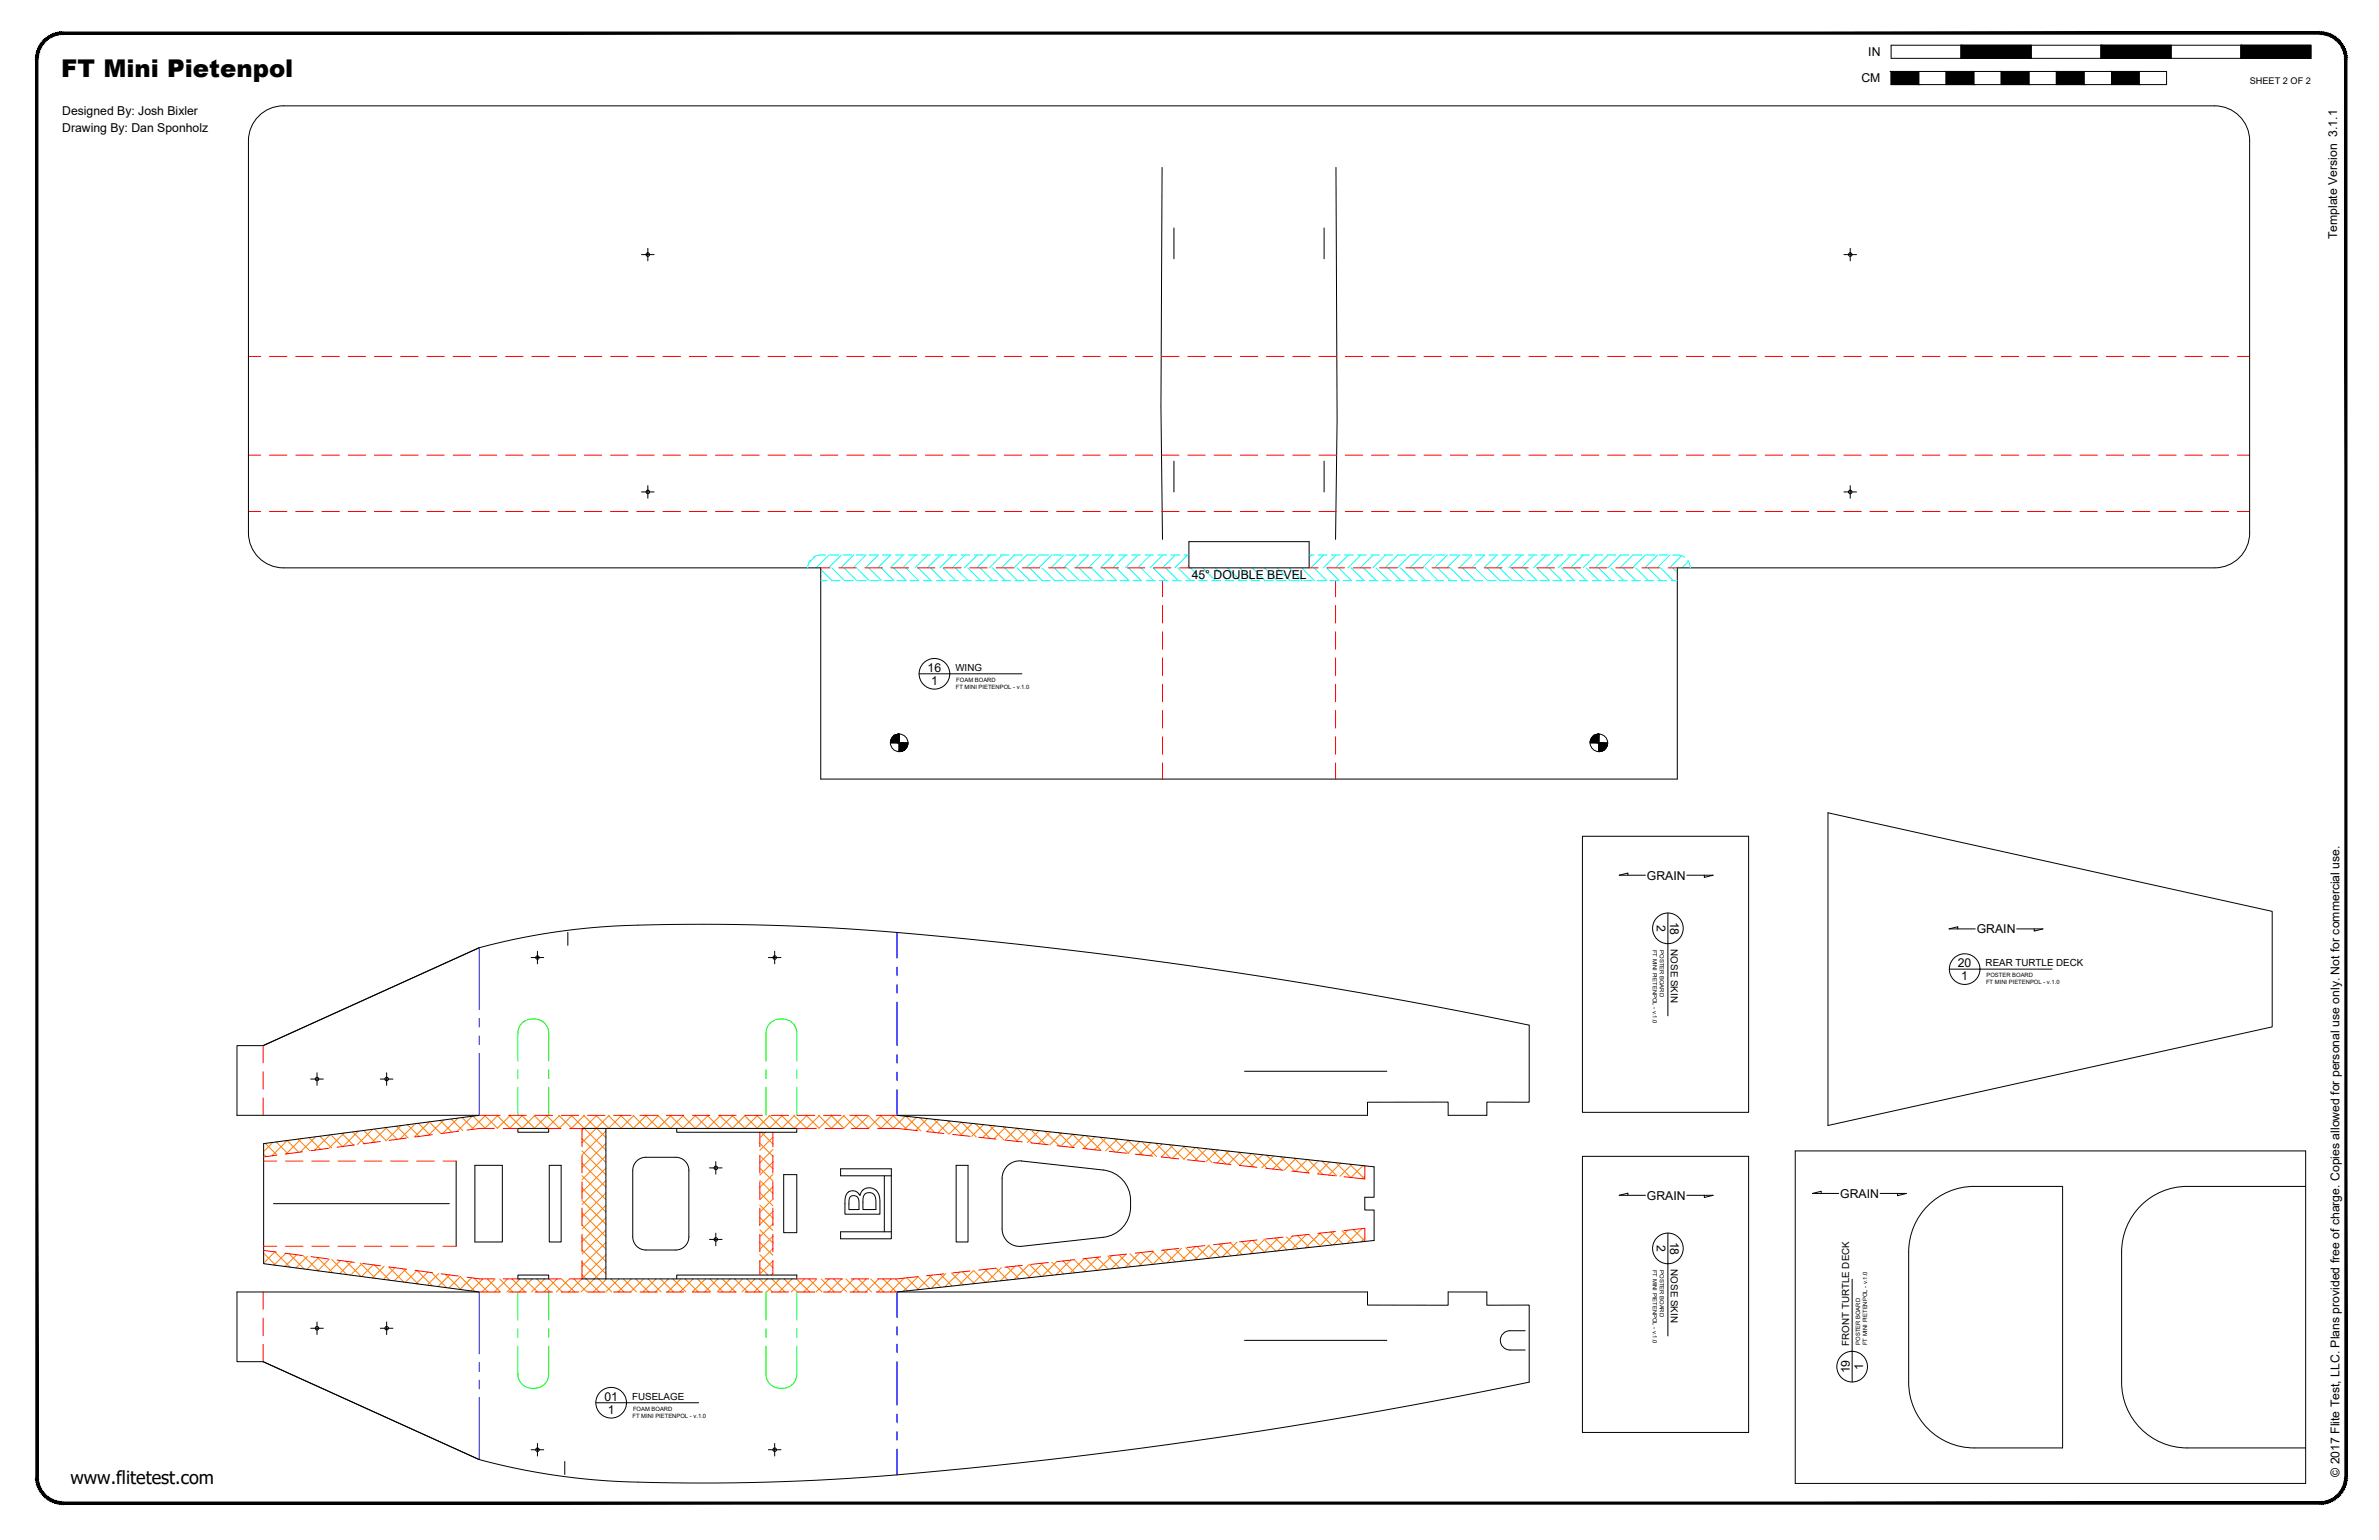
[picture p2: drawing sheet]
<svg xmlns="http://www.w3.org/2000/svg" width="864mm" height="559mm" viewBox="0 0 864 559" stroke-linecap="round" stroke-linejoin="round" font-family="sans-serif">
<defs><g id="words">
<text font-size="8.9" x="22.3" y="27.9">FT Mini Pietenpol</text>
<text font-size="6.6" x="25.6" y="538.4">www.flitetest.com</text>
<g font-size="4.4">
<text x="678.2" y="20.4">IN</text>
<text x="675.7" y="29.9">CM</text>
<text x="22.6" y="41.6">Designed By: Josh Bixler</text>
<text x="22.6" y="48.1">Drawing By: Dan Sponholz</text>
<text x="848.4" y="86.9" transform="rotate(-90 848.4 86.9)">Template Version 3.1.1</text>
<text x="432.6" y="210">45° DOUBLE BEVEL</text>
<text x="336.7" y="243.7">16</text>
<text x="338" y="248.5">1</text>
<text x="597.9" y="319.2">GRAIN</text>
<text x="601.5" y="335.6" transform="rotate(90 601.5 335.6)">2</text>
<text x="606.3" y="334.4" transform="rotate(90 606.3 334.4)">18</text>
<text x="717.6" y="338.6">GRAIN</text>
<text x="710.7" y="350.9">20</text>
<text x="712" y="355.6">1</text>
<text x="597.9" y="435.3">GRAIN</text>
<text x="668" y="434.6">GRAIN</text>
<text x="601.5" y="451.8" transform="rotate(90 601.5 451.8)">2</text>
<text x="606.3" y="450.5" transform="rotate(90 606.3 450.5)">18</text>
<text x="676.3" y="497.1" transform="rotate(-90 676.3 497.1)">1</text>
<text x="671.6" y="498.4" transform="rotate(-90 671.6 498.4)">19</text>
<text x="219.4" y="508.2">01</text>
<text x="220.6" y="513">1</text>
<text x="849.3" y="535.9" transform="rotate(-90 849.3 535.9)">© 2017 Flite Test, LLC. Plans provided free of charge. Copies allowed for personal use only. Not for commercial use.</text>
</g>
<g font-size="3.5">
<text x="346.8" y="243.4">WING</text>
<text x="606.6" y="344.5" transform="rotate(90 606.6 344.5)">NOSE SKIN</text>
<text x="720.8" y="350.5">REAR TURTLE DECK</text>
<text x="606.6" y="460.6" transform="rotate(90 606.6 460.6)">NOSE SKIN</text>
<text x="671.2" y="488.3" transform="rotate(-90 671.2 488.3)">FRONT TURTLE DECK</text>
<text x="229.5" y="507.9">FUSELAGE</text>
</g>
<text font-size="3.3" x="816.7" y="30.4">SHEET 2 OF 2</text>
<g font-size="2.1">
<text x="347" y="250">FT MINI PIETENPOL - v.1.0</text>
<text x="347.1" y="247.4">FOAM BOARD</text>
<text x="600" y="344.6" transform="rotate(90 600 344.6)">FT MINI PIETENPOL - v.1.0</text>
<text x="602.5" y="344.8" transform="rotate(90 602.5 344.8)">POSTER BOARD</text>
<text x="721" y="357.1">FT MINI PIETENPOL - v.1.0</text>
<text x="721.1" y="354.6">POSTER BOARD</text>
<text x="600" y="460.8" transform="rotate(90 600 460.8)">FT MINI PIETENPOL - v.1.0</text>
<text x="602.5" y="460.9" transform="rotate(90 602.5 460.9)">POSTER BOARD</text>
<text x="675.3" y="488" transform="rotate(-90 675.3 488)">POSTER BOARD</text>
<text x="677.8" y="488.1" transform="rotate(-90 677.8 488.1)">FT MINI PIETENPOL - v.1.0</text>
<text x="229.6" y="514.5">FT MINI PIETENPOL - v.1.0</text>
<text x="229.8" y="511.9">FOAM BOARD</text>
</g>
</g></defs>
<!-- layer: 01 CUT -->
<g fill="none" stroke="#000" stroke-width=".36">
<path d="M421.8 60.8l-.4 87 .6 47.9M485 60.8l.4 91.5-.6 43.4M426.2 82.7v11.2M480.7 82.7v11.2M426.2 167.3v11.2M480.7 167.3v11.2M90.2 193.4v-142.3a12.7 12.7 0 0 1 12.7-12.7h701a12.7 12.7 0 0 1 12.7 12.7v142.3M90.2 193.3a12.7 12.7 0 0 0 12.7 12.8h195M431.6 196.5h43.6v9.6h-43.6zM816.6 193.3a12.7 12.7 0 0 1-12.7 12.8h-195M297.9 206.1v76.6h311v-76.6M663.6 294.9l161.2 35.8v41.9l-161.2 35.8z"/>
<path d="M574.4 303.4h60.4v100.2h-60.4zM206.1 338.3v4.8M173.9 343.9l-78.4 35.5h-9.5v25.3h87.9l-78.2 10.3v43.5l78.2 10.3h-87.9v25.3h9.5l78.4 35.5M95.5 379.4l78.4-35.5a254.5 254.5 0 0 1 69.5-8.4 916.5 916.5 0 0 1 117.8 6.2 1938.8 1938.8 0 0 1 193.9 30.3v27.9h-15.4v4.8h-14v-4.8h-29.3v4.8h-170.8l173.2 18.7v11h-3.4v4.7h3.4v11l-173.2 18.7h170.8v4.8h29.3v-4.8h14v4.8h15.4v27.9a1886.6 1886.6 0 0 1-252.9 35.3 745.8 745.8 0 0 1-86.8 .1 242.4 242.4 0 0 1-41.5-7.3l-78.4-35.5M451.8 388.7h51.6M188 409.5h11.2v1.3h-11.2zM211.3 409.5h77.9v1.3h-43.5v-1.3M219.9 409.5v54.6M574.4 419.6h60.4v100.2h-60.4zM651.7 417.6h185.3v120.7h-185.3zM99.3 436.8h63.8M165.6 421.3v30.9"/>
<path d="M172.4 422.9h10v27.8h-10zM199.4 422.9h4.3v27.8h-4.3zM250.1 424.7v24.1M250.1 424.7a4.8 4.8 0 0 0-4.8-4.8h-10.8a4.8 4.8 0 0 0-4.8 4.8v24.1a4.8 4.8 0 0 0 4.8 4.8h10.8a4.8 4.8 0 0 0 4.8-4.8M284.5 426.2h4.7v21.1h-4.7zM347.1 422.9h4.3v27.8h-4.3zM363.8 427.6a6.3 6.3 0 0 1 7-6.3l29.7 3.2a11.5 11.5 0 0 1 9.9 13.4 11.1 11.1 0 0 1-9.9 11.1l-29.7 3.2a6.4 6.4 0 0 1-7-6.3v-18.3M748.7 430.5h-32a23.8 23.8 0 0 0-23.8 23.8v47.3a23.8 23.8 0 0 0 23.8 23.8h32v-94.8M837 430.5h-43a23.8 23.8 0 0 0-23.8 23.8v47.3a23.8 23.8 0 0 0 23.8 23.8h43M188 462.7h11.2v1.4h-11.2zM211.3 464.1h77.9v-1.4h-43.5v1.4M451.8 486.4h51.6"/>
<path d="M553.7 482.9h-5.6a3.5 3.5 0 0 0-3.5 3.5 3.5 3.5 0 0 0 3.5 3.5h5.6M205 530.3v4.8"/>
<circle cx="235.2" cy="92.4" r=".64"/>
<circle cx="671.7" cy="92.4" r=".64"/>
<circle cx="235.2" cy="178.5" r=".64"/>
<circle cx="671.7" cy="178.5" r=".64"/>
<circle cx="195.1" cy="347.4" r=".64"/>
<circle cx="281.2" cy="347.4" r=".64"/>
<circle cx="115.1" cy="391.5" r=".64"/>
<circle cx="140.4" cy="391.5" r=".64"/>
<circle cx="259.8" cy="423.8" r=".64"/>
<circle cx="259.8" cy="449.7" r=".64"/>
<circle cx="115.1" cy="482" r=".64"/>
<circle cx="140.4" cy="482" r=".64"/>
<circle cx="195.1" cy="526" r=".64"/>
<circle cx="281.2" cy="526" r=".64"/>
</g>
<!-- layer: 04 BEVEL -->
<g fill="none" stroke="#0ff" stroke-width=".36">
<path d="M294.1 203.4l-.7 1.4-.2 1.3M296 201.8l-2.4 2.4M297.9 206.6l4.2 4.1M297.9 210.7h2.3M299.7 201.4l-2.6 .1-1.9 .8M300.9 201.4l-4.7 4.7M301.3 201.4h3.1M301.8 210.7h3.2M301.9 206.1l4.7 4.6h3.1M305.4 201.4l-4.7 4.7M306 201.4h3.2M306.4 206.1l4.6 4.6"/>
<path d="M309.9 201.4l-4.7 4.7M310.8 201.4h3.2M310.9 206.1l4.6 4.6M311.3 210.7h3.2M314.4 201.4l-4.7 4.7M315.4 206.1l4.6 4.6M315.5 201.4h3.2M316.1 210.7h3.2M318.9 201.4l-4.7 4.7M319.9 206.1l4.6 4.6M320.3 201.4h3.2M320.9 210.7h3.1"/>
<path d="M323.3 201.4l-4.6 4.7M324.3 206.1l4.7 4.6M325.1 201.4h3.1M325.6 210.7h3.2M327.8 201.4l-4.6 4.7M328.8 206.1l4.7 4.6h-3.1M329.8 201.4h3.2M332.3 201.4l-4.6 4.7M333.3 206.1l4.7 4.6M334.6 201.4h3.2M335.1 210.7h3.2M336.8 201.4l-4.6 4.7"/>
<path d="M337.8 206.1l4.7 4.6M339.4 201.4h3.1M339.9 210.7h3.2M341.3 201.4l-4.6 4.7M342.3 206.1l4.7 4.6M344.1 201.4h3.2M344.7 210.7h3.1M345.8 201.4l-4.7 4.7M346.8 206.1l4.7 4.6M348.9 201.4h3.2M349.4 210.7h3.2M350.3 201.4l-4.7 4.7"/>
<path d="M351.3 206.1l4.6 4.6M353.6 201.4h3.2M354.2 210.7h3.2M354.8 201.4l-4.7 4.7M355.8 206.1l4.6 4.6M358.4 201.4h3.2M359 210.7h3.1M359.3 201.4l-4.7 4.7M360.3 206.1l4.6 4.6M363.2 201.4h3.1M363.7 210.7h3.2M363.8 201.4l-4.7 4.7"/>
<path d="M364.8 206.1l4.6 4.6M367.9 201.4h3.2M368.3 201.4l-4.7 4.7M368.5 210.7h3.2M369.2 206.1l4.7 4.6M373.2 210.7h3.2M373.7 206.1l4.7 4.6M375.9 201.4h-3.2l-4.6 4.7M377.2 201.4l-4.6 4.7M377.5 201.4h3.1M378 210.7h3.2M378.2 206.1l4.7 4.6"/>
<path d="M381.7 201.4l-4.6 4.7M382.2 201.4h3.2M382.7 206.1l4.7 4.6M382.8 210.7h3.1M386.2 201.4l-4.6 4.7M387 201.4h3.2M387.2 206.1l4.7 4.6M387.5 210.7h3.2M390.7 201.4l-4.7 4.7M391.7 206.1l4.7 4.6M391.7 201.4h3.2M392.3 210.7h3.2"/>
<path d="M395.2 201.4l-4.7 4.7M396.2 206.1l4.7 4.6M396.5 201.4h3.2l-4.7 4.7M397.1 210.7h3.1M400.7 206.1l4.6 4.6M401.3 201.4h3.1M401.8 210.7h3.2M404.2 201.4l-4.7 4.7M405.2 206.1l4.6 4.6M406 201.4h3.2M406.6 210.7h3.2M408.7 201.4l-4.7 4.7"/>
<path d="M409.7 206.1l4.6 4.6M410.8 201.4h3.2M411.3 210.7h3.2M413.2 201.4l-4.7 4.7M414.1 206.1l4.7 4.6M415.6 201.4h3.1M416.1 210.7h3.2M417.6 201.4l-4.6 4.7M418.6 206.1l4.7 4.6M420.3 201.4h3.2M420.9 210.7h3.1M422.1 201.4l-4.6 4.7"/>
<path d="M423.1 206.1l4.7 4.6M425.1 201.4h3.2M425.6 210.7h3.2M426.6 201.4l-4.6 4.7M427.6 206.1l4.7 4.6M429.8 201.4h1.8M430.4 210.7h3.2M431.1 201.4l-4.6 4.7M431.6 205.4l-.7 .7M432.1 206.1l4.7 4.6M435.2 210.7h3.1M436.6 206.1l4.7 4.6"/>
<path d="M439.9 210.7h3.2M441.1 206.1l4.6 4.6M444.7 210.7h3.2M445.6 206.1l4.6 4.6M449.4 210.7h3.2M450.1 206.1l4.6 4.6M454.2 210.7h3.2M454.6 206.1l4.6 4.6M459 210.7h3.1M459 206.1l4.7 4.6h3.2M463.5 206.1l4.7 4.6M468 206.1l4.7 4.6"/>
<path d="M468.5 210.7h3.2M472.5 206.1l4.7 4.6M473.3 210.7h3.1M475.2 201.4h1.8M476 201.4l-.8 .8M477 206.1l4.7 4.6M478 210.7h3.2M478.6 201.4h3.1M480.5 201.4l-4.7 4.7M481.5 206.1l4.7 4.6M482.8 210.7h3.2M483.3 201.4h3.2"/>
<path d="M485 201.4l-4.7 4.7M486 206.1l4.7 4.6M487.5 210.7h3.2M488.1 201.4h3.2M489.5 201.4l-4.7 4.7M490.5 206.1l4.6 4.6M492.3 210.7h3.2M492.8 201.4h3.2M494 201.4l-4.7 4.7M495 206.1l4.6 4.6M497.1 210.7h3.1M497.6 201.4h3.2"/>
<path d="M498.5 201.4l-4.7 4.7M499.5 206.1l4.6 4.6M501.8 210.7h3.2M502.4 201.4h3.1M503 201.4l-4.7 4.7M504 206.1l4.6 4.6M506.6 210.7h3.2M507.1 201.4h3.2M507.4 201.4l-4.6 4.7M508.4 206.1l4.7 4.6M511.4 210.7h3.1M512.9 206.1l4.7 4.6"/>
<path d="M515.1 201.4h-3.2l-4.6 4.7M516.1 210.7h3.2M516.4 201.4l-4.6 4.7M516.7 201.4h3.1M517.4 206.1l4.7 4.6M520.9 210.7h3.2M520.9 201.4l-4.6 4.7M521.4 201.4h3.2M521.9 206.1l4.7 4.6M525.4 201.4l-4.7 4.7M525.6 210.7h3.2M526.2 201.4h3.2"/>
<path d="M526.4 206.1l4.7 4.6M529.9 201.4l-4.7 4.7M530.4 210.7h3.2M530.9 206.1l4.7 4.6M530.9 201.4h3.2M534.4 201.4l-4.7 4.7M535.2 210.7h3.1M535.4 206.1l4.6 4.6M535.7 201.4h3.2l-4.7 4.7M539.9 206.1l4.6 4.6M539.9 210.7h3.2M540.5 201.4h3.1"/>
<path d="M543.4 201.4l-4.7 4.7M544.4 206.1l4.6 4.6M544.7 210.7h3.2M545.2 201.4h3.2M547.9 201.4l-4.7 4.7M548.9 206.1l4.6 4.6M549.5 210.7h3.1M550 201.4h3.2M552.4 201.4l-4.7 4.7M553.3 206.1l4.7 4.6M554.2 210.7h3.2M554.8 201.4h3.1"/>
<path d="M556.8 201.4l-4.6 4.7M557.8 206.1l4.7 4.6M559 210.7h3.2M559.5 201.4h3.2M561.3 201.4l-4.6 4.7M562.3 206.1l4.7 4.6M563.7 210.7h3.2M564.3 201.4h3.2M565.8 201.4l-4.6 4.7M566.8 206.1l4.7 4.6M568.5 210.7h3.2M569 201.4h3.2"/>
<path d="M570.3 201.4l-4.6 4.7M571.3 206.1l4.7 4.6M573.3 210.7h3.1M573.8 201.4h3.2M574.8 201.4l-4.7 4.7M575.8 206.1l4.7 4.6M578 210.7h3.2M578.6 201.4h3.1M579.3 201.4l-4.7 4.7M580.3 206.1l4.6 4.6M582.8 210.7h3.2M583.3 201.4h3.2"/>
<path d="M583.8 201.4l-4.7 4.7M584.8 206.1l4.6 4.6M587.6 210.7h3.1M588.1 201.4h3.2M588.3 201.4l-4.7 4.7M589.3 206.1l4.6 4.6M592.3 210.7h3.2M592.8 201.4l-4.7 4.7M592.9 201.4h3.1M593.8 206.1l4.6 4.6M597.1 210.7h3.2M597.3 201.4l-4.7 4.7"/>
<path d="M597.6 201.4h3.2M598.2 206.1l4.7 4.6M601.7 201.4l-4.6 4.7M601.8 210.7h3.2M602.4 201.4h3.2M602.7 206.1l4.7 4.6M606.2 201.4l-4.6 4.7M606.6 210.7h2.3M607.1 201.4l2.6 .1 1.9 .7M607.2 206.1l1.7 1.6M610.5 201.7l-4.4 4.4M612.7 203.4l.7 1.4 .1 1.3"/>
<path d="M612.9 203.7l-2.3 2.4"/>
</g>
<!-- layer: 02 SCORE -->
<g fill="none" stroke="#f00" stroke-width=".36">
<path d="M90.2 129.3h4.4M97.8 129.3h6.4M107.3 129.3h6.4M116.9 129.3h6.3M126.4 129.3h6.3M135.9 129.3h6.4M145.4 129.3h6.4M155 129.3h6.3M164.5 129.3h6.3M174 129.3h6.4M183.5 129.3h6.4M193.1 129.3h6.3"/>
<path d="M202.6 129.3h6.3M212.1 129.3h6.4M221.6 129.3h6.4M231.2 129.3h6.3M240.7 129.3h6.3M250.2 129.3h6.4M259.7 129.3h6.4M269.3 129.3h6.3M278.8 129.3h6.3M288.3 129.3h6.4M297.8 129.3h6.4M307.4 129.3h6.3"/>
<path d="M316.9 129.3h6.3M326.4 129.3h6.4M335.9 129.3h6.4M345.5 129.3h6.3M355 129.3h6.3M364.5 129.3h6.4M374 129.3h6.4M383.6 129.3h6.3M393.1 129.3h6.3M402.6 129.3h6.4M412.1 129.3h6.4M421.7 129.3h6.3"/>
<path d="M431.2 129.3h6.3M440.7 129.3h6.4M450.2 129.3h6.4M459.8 129.3h6.3M469.3 129.3h6.3M478.8 129.3h6.4M488.3 129.3h6.4M497.9 129.3h6.3M507.4 129.3h6.3M516.9 129.3h6.4M526.4 129.3h6.4M536 129.3h6.3"/>
<path d="M545.5 129.3h6.3M555 129.3h6.4M564.5 129.3h6.4M574.1 129.3h6.3M583.6 129.3h6.3M593.1 129.3h6.4M602.6 129.3h6.4M612.2 129.3h6.3M621.7 129.3h6.3M631.2 129.3h6.4M640.7 129.3h6.4M650.3 129.3h6.3"/>
<path d="M659.8 129.3h6.3M669.3 129.3h6.4M678.8 129.3h6.4M688.4 129.3h6.3M697.9 129.3h6.3M707.4 129.3h6.4M716.9 129.3h6.4M726.5 129.3h6.3M736 129.3h6.3M745.5 129.3h6.4M755 129.3h6.4M764.6 129.3h6.3"/>
<path d="M774.1 129.3h6.3M783.6 129.3h6.4M793.1 129.3h6.4M802.7 129.3h6.3M812.2 129.3h4.4M90.2 165.2h4.4M97.8 165.2h6.4M107.3 165.2h6.4M116.9 165.2h6.3M126.4 165.2h6.3M135.9 165.2h6.4M145.4 165.2h6.4"/>
<path d="M155 165.2h6.3M164.5 165.2h6.3M174 165.2h6.4M183.5 165.2h6.4M193.1 165.2h6.3M202.6 165.2h6.3M212.1 165.2h6.4M221.6 165.2h6.4M231.2 165.2h6.3M240.7 165.2h6.3M250.2 165.2h6.4M259.7 165.2h6.4"/>
<path d="M269.3 165.2h6.3M278.8 165.2h6.3M288.3 165.2h6.4M297.8 165.2h6.4M307.4 165.2h6.3M316.9 165.2h6.3M326.4 165.2h6.4M335.9 165.2h6.4M345.5 165.2h6.3M355 165.2h6.3M364.5 165.2h6.4M374 165.2h6.4"/>
<path d="M383.6 165.2h6.3M393.1 165.2h6.3M402.6 165.2h6.4M412.1 165.2h6.4M421.7 165.2h6.3M431.2 165.2h6.3M440.7 165.2h6.4M450.2 165.2h6.4M459.8 165.2h6.3M469.3 165.2h6.3M478.8 165.2h6.4M488.3 165.2h6.4"/>
<path d="M497.9 165.2h6.3M507.4 165.2h6.3M516.9 165.2h6.4M526.4 165.2h6.4M536 165.2h6.3M545.5 165.2h6.3M555 165.2h6.4M564.5 165.2h6.4M574.1 165.2h6.3M583.6 165.2h6.3M593.1 165.2h6.4M602.6 165.2h6.4"/>
<path d="M612.2 165.2h6.3M621.7 165.2h6.3M631.2 165.2h6.4M640.7 165.2h6.4M650.3 165.2h6.3M659.8 165.2h6.3M669.3 165.2h6.4M678.8 165.2h6.4M688.4 165.2h6.3M697.9 165.2h6.3M707.4 165.2h6.4M716.9 165.2h6.4"/>
<path d="M726.5 165.2h6.3M736 165.2h6.3M745.5 165.2h6.4M755 165.2h6.4M764.6 165.2h6.3M774.1 165.2h6.3M783.6 165.2h6.4M793.1 165.2h6.4M802.7 165.2h6.3M812.2 165.2h4.4M90.2 185.6h4.4M97.8 185.6h6.4"/>
<path d="M107.3 185.6h6.4M116.9 185.6h6.3M126.4 185.6h6.3M135.9 185.6h6.4M145.4 185.6h6.4M155 185.6h6.3M164.5 185.6h6.3M174 185.6h6.4M183.5 185.6h6.4M193.1 185.6h6.3M202.6 185.6h6.3M212.1 185.6h6.4"/>
<path d="M221.6 185.6h6.4M231.2 185.6h6.3M240.7 185.6h6.3M250.2 185.6h6.4M259.7 185.6h6.4M269.3 185.6h6.3M278.8 185.6h6.3M288.3 185.6h6.4M297.8 185.6h6.4M307.4 185.6h6.3M316.9 185.6h6.3M326.4 185.6h6.4"/>
<path d="M335.9 185.6h6.4M345.5 185.6h6.3M355 185.6h6.3M364.5 185.6h6.4M374 185.6h6.4M383.6 185.6h6.3M393.1 185.6h6.3M402.6 185.6h6.4M412.1 185.6h6.4M421.7 185.6h6.3M431.2 185.6h6.3M440.7 185.6h6.4"/>
<path d="M450.2 185.6h6.4M459.8 185.6h6.3M469.3 185.6h6.3M478.8 185.6h6.4M488.3 185.6h6.4M497.9 185.6h6.3M507.4 185.6h6.3M516.9 185.6h6.4M526.4 185.6h6.4M536 185.6h6.3M545.5 185.6h6.3M555 185.6h6.4"/>
<path d="M564.5 185.6h6.4M574.1 185.6h6.3M583.6 185.6h6.3M593.1 185.6h6.4M602.6 185.6h6.4M612.2 185.6h6.3M621.7 185.6h6.3M631.2 185.6h6.4M640.7 185.6h6.4M650.3 185.6h6.3M659.8 185.6h6.3M669.3 185.6h6.4"/>
<path d="M678.8 185.6h6.4M688.4 185.6h6.3M697.9 185.6h6.3M707.4 185.6h6.4M716.9 185.6h6.4M726.5 185.6h6.3M736 185.6h6.3M745.5 185.6h6.4M755 185.6h6.4M764.6 185.6h6.3M774.1 185.6h6.3M783.6 185.6h6.4"/>
<path d="M793.1 185.6h6.4M802.7 185.6h6.3M812.2 185.6h4.4M297.9 206.1h3.4M304.4 206.1h6.4M314 206.1h6.3M323.5 206.1h6.3M333 206.1h6.4M342.5 206.1h6.4M352.1 206.1h6.3M361.6 206.1h6.3M371.1 206.1h6.4"/>
<path d="M380.6 206.1h6.4M390.2 206.1h6.3M399.7 206.1h6.3M409.2 206.1h6.4M418.7 206.1h6.4M422 210.7v5.8M422 219.7v6.4M428.3 206.1h3.3M475.2 206.1h3.4M481.7 206.1h6.4M484.8 210.7v5.8M484.8 219.7v6.4"/>
<path d="M491.3 206.1h6.3M500.8 206.1h6.3M510.3 206.1h6.4M519.8 206.1h6.4M529.4 206.1h6.3M538.9 206.1h6.3M548.4 206.1h6.4M557.9 206.1h6.4M567.5 206.1h6.3M577 206.1h6.3M586.5 206.1h6.4M596 206.1h6.4"/>
<path d="M605.6 206.1h3.3M422 229.2v6.4M422 238.8v6.3M484.8 229.2v6.4M484.8 238.8v6.3M422 248.3v6.3M422 257.8v6.4M484.8 248.3v6.3M484.8 257.8v6.4M422 267.3v6.4M422 276.9v5.8M484.8 267.3v6.4"/>
<path d="M484.8 276.9v5.8M95.5 379.4v6.3M95.5 388.9v6.3M95.5 398.4v6.3M100.3 419.2l-4.6 .6M109.8 417.9l-6.3 .9M119.2 416.7l-6.3 .8M128.6 415.5l-6.3 .8M138.1 414.2l-6.3 .8M147.5 413l-6.3 .8M157 411.7l-6.3 .9M166.4 410.5l-6.3 .8"/>
<path d="M173.9 404.7h7.6M179.5 409.5h-5.3l-4.6 .6M182.7 409.5h5.3M184.7 404.7h6.3M194.2 404.7h6.4M199.2 409.5h4.4M203.7 404.7h6.4M206.8 409.5h4.5v6.6M211.3 419.3v6.3M213.3 404.7h6.3M222.8 404.7h6.3M232.3 404.7h6.4"/>
<path d="M241.8 404.7h6.4M251.4 404.7h6.3M260.9 404.7h6.3M270.4 404.7h6.4M275.8 410.8v5.3M275.8 419.3v6.3M279.9 404.7h6.4M280.6 410.8v5.3M280.6 419.3v6.3M289.2 409.5h7.1M289.5 404.7h6.3M299 404.7h6.3"/>
<path d="M299.5 409.5h6.4M308.5 404.7h6.4M309 409.5h6.4M318 404.7h7.6M318.6 409.5h7l7.6 .8M336.4 410.6l6.3 .7M345.8 411.6l6.3 .7M355.3 412.7l6.3 .6M364.8 413.7l6.3 .7M374.2 414.7l6.4 .7M383.7 415.7l6.3 .7M393.2 416.8l6.3 .6"/>
<path d="M402.6 417.8l6.4 .7M412.1 418.8l6.3 .7M421.6 419.8l6.3 .7M95.7 421.3h4.8M103.7 421.3h6.3M113.2 421.3h6.3M122.7 421.3h6.4M132.2 421.3h6.4M141.8 421.3h6.3M151.3 421.3h6.3M160.8 421.3h4.8M211.3 428.8v6.4"/>
<path d="M211.3 438.3v6.4M275.8 428.8v6.4M275.8 438.3v6.4M280.6 428.8v6.4M280.6 438.3v6.4M431.1 420.8l6.3 .7M440.5 421.9l6.3 .7M450 422.9l6.3 .7M459.5 423.9l6.3 .7M468.9 424.9l6.4 .7M478.4 426l6.3 .6M495.4 423v4.8l-7.5-.8"/>
<path d="M95.7 453.7l4.6 .6M95.7 452.2h4.8M103.5 454.7l6.3 .9M103.7 452.2h6.3M112.9 456l6.3 .8M113.2 452.2h6.3M122.3 457.2l6.3 .9M122.7 452.2h6.4M131.8 458.5l6.3 .8M132.2 452.2h6.4M141.2 459.7l6.3 .8M141.8 452.2h6.3"/>
<path d="M151.3 452.2h6.3M160.8 452.2h4.8M211.3 447.9v6.3M211.3 457.4v6.7h-4.5M275.8 447.9v6.3M275.8 457.4v5.3M280.6 447.9v6.3M280.6 457.4v5.3M371.1 459.2l-6.3 .6M380.6 458.1l-6.4 .7M390 457.1l-6.3 .7M399.5 456.1l-6.3 .7"/>
<path d="M409 455.1l-6.4 .6M418.4 454l-6.3 .7M427.9 453l-6.3 .7M437.4 452l-6.3 .7M446.8 451l-6.3 .6M456.3 449.9l-6.3 .7M465.8 448.9l-6.3 .7M475.3 447.9l-6.4 .7M484.7 446.9l-6.3 .7M487.9 446.5l7.5-.8v4.8M95.5 468.8v6.3M95.5 478.3v6.3"/>
<path d="M150.7 461l6.3 .8M160.1 462.2l6.3 .8M169.6 463.4l4.6 .7h5.3M173.9 468.8h7.6M182.7 464.1h5.3M184.7 468.8h6.3M194.2 468.8h6.4M199.2 464.1h4.4M203.7 468.8h6.4M213.3 468.8h6.3M222.8 468.8h6.3M232.3 468.8h6.4"/>
<path d="M241.8 468.8h6.4M251.4 468.8h6.3M260.9 468.8h6.3M270.4 468.8h6.4M279.9 468.8h6.4M289.2 464.1h7.1M289.5 468.8h6.3M299 468.8h6.3M299.5 464.1h6.4M308.5 468.8h6.4M309 464.1h6.4M318 468.8h7.6"/>
<path d="M333.2 463.2l-7.6 .9h-7M342.7 462.2l-6.3 .7M352.1 461.2l-6.3 .7M361.6 460.2l-6.3 .7M95.5 487.8v6.3"/>
</g>
<!-- layer: 24 DIMENSIONS -->
<g fill="none" stroke="#000" stroke-width=".36">
<path d="M232.9 92.4h4.6M235.2 90.1v4.6M669.4 92.4h4.5M671.6 90.1v4.6M232.9 178.5h4.6M235.2 176.2v4.6M669.4 178.5h4.5M671.6 176.2v4.6M192.8 347.5h4.6M195.1 345.2v4.5M278.9 347.5h4.6M281.2 345.2v4.5"/>
<path d="M112.8 391.5h4.6M115.1 389.3v4.5M138.1 391.5h4.5M140.4 389.3v4.5M257.6 423.8h4.5M259.8 421.5v4.6M257.6 449.7h4.5M259.8 447.4v4.6M115.1 479.7v4.6M140.4 479.7v4.6M112.8 482h4.6M138.1 482h4.5"/>
<path d="M192.8 526h4.6M195.1 523.8v4.5M278.9 526h4.6M281.2 523.8v4.5"/>
</g>
<!-- layer: 23 NOTES -->
<g fill="#000" stroke="#000" stroke-width=".36">
<path d="M326 266.4h.4zM326.4 272.7h.7zM580.1 266.4h.3zM580.4 272.7h.7z"/>
<path d="M326 266.4l.4 .1zM325.7 266.5h.7z"/>
<path d="M325.7 266.5l.7 .1zM325.4 266.6h1z"/>
<path d="M325.4 266.6l1 .1zM325 266.7h1.4z"/>
<path d="M325 266.7l1.4 .2zM324.7 266.9h1.7z"/>
<path d="M324.7 266.9l1.7 .2v-.2zM324.4 267.1l.3-.2 1.7 .2z"/>
<path d="M324.4 267.1l2 .2v-.2zM324.2 267.3l.2-.2 2 .2z"/>
<path d="M324.2 267.3l2.2 .3v-.3zM324.2 267.3l2.2 .3h-2.5z"/>
<path d="M323.9 267.6l2.5 .3v-.3zM323.9 267.6l2.5 .3h-2.7z"/>
<path d="M323.7 267.9l2.7 .3v-.3zM323.7 267.9l2.7 .3h-2.8z"/>
<path d="M323.6 268.2l2.8 .3v-.3zM323.6 268.2l2.8 .3h-3z"/>
<path d="M323.4 268.5l3 .3v-.3zM323.4 268.5l3 .3h-3.1z"/>
<path d="M323.3 268.8l3.1 .4v-.4zM323.3 268.8l3.1 .4h-3.1z"/>
<path d="M323.3 269.2l3.1 .4v-.4zM323.3 269.2l3.1 .4h-3.2z"/>
<path d="M326.4 272.7h.4zM326.4 272.7h.4z"/>
<path d="M326.4 272.5h1.1zM326.4 272.5l.7 .2z"/>
<path d="M326.4 272.4h1.4zM326.4 272.4l1.1 .1z"/>
<path d="M326.4 272.2h1.7zM326.4 272.2l1.4 .2z"/>
<path d="M326.4 272l1.7 .2 .3-.2zM326.4 272l1.7 .2h-1.7z"/>
<path d="M326.4 271.8l2 .2 .3-.2zM326.4 271.8l2 .2h-2z"/>
<path d="M326.4 271.5l2.3 .3 .2-.3zM326.4 271.5l2.3 .3h-2.3z"/>
<path d="M326.4 271.2l2.5 .3 .2-.3zM326.4 271.2l2.5 .3h-2.5z"/>
<path d="M326.4 270.9l2.7 .3 .2-.3zM326.4 270.9l2.7 .3h-2.7z"/>
<path d="M326.4 270.6l2.9 .3 .1-.3zM326.4 270.6l2.9 .3h-2.9z"/>
<path d="M326.4 270.3l3 .3 .1-.3zM326.4 270.3l3 .3h-3z"/>
<path d="M326.4 269.9l3.1 .4 .1-.4zM326.4 269.9l3.1 .4h-3.1z"/>
<path d="M326.4 269.6l3.2 .3v-.3zM326.4 269.6l3.2 .3h-3.2z"/>
<path d="M580.1 266.4l.3 .1zM579.7 266.5h.7z"/>
<path d="M579.7 266.5l.7 .1zM579.4 266.6h1z"/>
<path d="M579.4 266.6l1 .1zM579 266.7h1.4z"/>
<path d="M579 266.7l1.4 .2zM578.7 266.9h1.7z"/>
<path d="M578.7 266.9l1.7 .2v-.2zM578.4 267.1l.3-.2 1.7 .2z"/>
<path d="M578.4 267.1l2 .2v-.2zM578.2 267.3l.2-.2 2 .2z"/>
<path d="M578.2 267.3l2.2 .3v-.3zM578.2 267.3l2.2 .3h-2.5z"/>
<path d="M577.9 267.6l2.5 .3v-.3zM577.9 267.6l2.5 .3h-2.7z"/>
<path d="M577.7 267.9l2.7 .3v-.3zM577.7 267.9l2.7 .3h-2.8z"/>
<path d="M577.6 268.2l2.8 .3v-.3zM577.6 268.2l2.8 .3h-3z"/>
<path d="M577.4 268.5l3 .3v-.3zM577.4 268.5l3 .3h-3.1z"/>
<path d="M577.3 268.8l3.1 .4v-.4zM577.3 268.8l3.1 .4h-3.1z"/>
<path d="M577.3 269.2l3.1 .4v-.4zM577.3 269.2l3.1 .4h-3.2z"/>
<path d="M580.4 272.7h.4zM580.4 272.7h.4z"/>
<path d="M580.4 272.5h1.1zM580.4 272.5l.7 .2z"/>
<path d="M580.4 272.4h1.4zM580.4 272.4l1.1 .1z"/>
<path d="M580.4 272.2h1.7zM580.4 272.2l1.4 .2z"/>
<path d="M580.4 272l1.7 .2 .3-.2zM580.4 272l1.7 .2h-1.7z"/>
<path d="M580.4 271.8l2 .2 .3-.2zM580.4 271.8l2 .2h-2z"/>
<path d="M580.4 271.5l2.3 .3 .2-.3zM580.4 271.5l2.3 .3h-2.3z"/>
<path d="M580.4 271.2l2.5 .3 .2-.3zM580.4 271.2l2.5 .3h-2.5z"/>
<path d="M580.4 270.9l2.7 .3 .2-.3zM580.4 270.9l2.7 .3h-2.7z"/>
<path d="M580.4 270.6l2.9 .3 .1-.3zM580.4 270.6l2.9 .3h-2.9z"/>
<path d="M580.4 270.3l3 .3 .1-.3zM580.4 270.3l3 .3h-3z"/>
<path d="M580.4 269.9l3.1 .4 .1-.4zM580.4 269.9l3.1 .4h-3.1z"/>
<path d="M580.4 269.6l3.2 .3v-.3zM580.4 269.6l3.2 .3h-3.2z"/>
</g>
<g fill="none" stroke="#000" stroke-width=".36">
<path d="M333.6 244.5h37.4M323.2 269.6h6.4M326.4 266.4v6.3M577.2 269.6h6.4M580.4 266.4v6.3M591 317.6v-.8l-3.2 .8h9.5M612.3 317.6h9.6l-3.2 .8v-.8M605.5 331.3v37.3M710.7 337.1v-.8l-3.2 .8h9.5M732.1 337.1h9.5l-3.2 .8v-.8M707.6 351.7h37.3M307.7 432.7a2.89 2.89 0 0 1 4.5 1.1 3.7 3.7 0 0 1 4.2-2.7 3.7 3.7 0 0 1 3 4.1v5.4h-12.7v-3.8a5.6 5.6 0 0 1 1-4.1z"/>
<path d="M308.8 434.1a2.01 2.01 0 0 1 2.3 .1 2.01 2.01 0 0 1 .7 2.2v2.5h-3.6v-3.6zM314 433.3a2.46 2.46 0 0 1 2.8-.2 2.46 2.46 0 0 1 1.2 2.6v3.2h-4.7v-4.1zM321 426.6v20.4M323.6 426.6h-18.5v-2.5h18.5v25.4h-18.5v-2.5h18.5M591 433.7v-.8l-3.2 .8h9.5M612.3 433.7h9.6l-3.2 .8v-.8M661.1 433.1v-.8l-3.2 .8h9.6M682.5 433.1h9.5l-3.2 .7v-.7M605.5 447.4v37.4M672.3 464.2v37.3M216.3 509h37.3"/>
<circle cx="339.2" cy="244.5" r="5.6"/>
<circle cx="326.4" cy="269.5" r="3.2"/>
<circle cx="580.4" cy="269.5" r="3.2"/>
<circle cx="605.5" cy="336.9" r="5.6"/>
<circle cx="713.2" cy="351.7" r="5.6"/>
<circle cx="605.5" cy="453" r="5.6"/>
<circle cx="672.3" cy="495.9" r="5.6"/>
<circle cx="221.9" cy="509" r="5.6"/>
</g>
<!-- layer: 06 CAVITY -->
<g fill="none" stroke="#ff7f00" stroke-width=".36">
<path d="M95.7 418.8l.9 .9M96.3 414.9l4.2 4.3M99.1 414.5l-3.4 3.4M100.3 414.4l4.2 4.2M108.2 413.3l4.3 4.3M108.5 418.1l-4.2-4.3-5.6 5.6M109.4 413.2l-5.5 5.5M112.2 412.8l4.2 4.3M114.6 412.5l-5.6 5.5M116.1 412.3l4.3 4.2M119.8 411.8l-5.6 5.5M120.1 411.8l4.3 4.2"/>
<path d="M124.1 411.3l4.2 4.2M124.9 411.1l-5.5 5.6M128 410.7l4.3 4.3M130.1 410.5l-5.5 5.5M132 410.2l4.3 4.2M135.3 409.8l-5.6 5.5M136 409.7l4.2 4.2M140 409.2l4.2 4.2M140.4 409.1l-5.5 5.5M143.9 408.6l4.3 4.3M145.6 408.4l-5.5 5.5M147.9 408.1l4.2 4.3"/>
<path d="M150.8 407.7l-5.6 5.6M151.9 407.6l4.2 4.2M155.8 407.1l4.3 4.2M155.9 407.1l-5.5 5.5M159.8 406.6l4.2 4.2M161.1 406.4l-5.5 5.5M163.8 406l4.2 4.3M166.3 405.7l-5.5 5.5M167.7 405.5l4.3 4.2M171.4 405l-5.5 5.5M171.7 405l4.5 4.5M175.9 404.7l4.8 4.8"/>
<path d="M176.3 404.7l-5.2 5.2M180.4 404.7l4.7 4.8M180.7 404.7l-4.7 4.8M184.9 404.7l4.7 4.8M185.2 404.7l-4.7 4.8M189.4 404.7l4.7 4.8M189.7 404.7l-4.7 4.8M193.9 404.7l4.7 4.8M194.2 404.7l-4.7 4.8M198.4 404.7l4.7 4.8M198.7 404.7l-4.7 4.8M202.8 404.7l4.8 4.8"/>
<path d="M203.2 404.7l-4.8 4.8M207.3 404.7l12.6 12.6M207.7 404.7l-4.8 4.8M211.3 417.6l8.6 8.7M211.3 413.1l8.6 8.7M211.8 404.7l8.1 8.1M212.2 404.7l-4.8 4.8M216.3 404.7l4.8 4.8M216.7 404.7l-5.4 5.4M219.9 410.4l-8.6 8.7M219.9 414.9l-8.6 8.7M219.9 419.4l-8.6 8.7"/>
<path d="M220.8 404.7l4.8 4.8M221.2 404.7l-9.9 9.9M225.3 404.7l4.7 4.8M225.7 404.7l-4.8 4.8M229.8 404.7l4.7 4.8M230.1 404.7l-4.7 4.8M234.3 404.7l4.7 4.8M234.6 404.7l-4.7 4.8M238.8 404.7l4.7 4.8M239.1 404.7l-4.7 4.8M243.3 404.7l4.7 4.8M243.6 404.7l-4.7 4.8"/>
<path d="M247.8 404.7l4.7 4.8M248.1 404.7l-4.8 4.8M252.2 404.7l4.8 4.8M252.6 404.7l-4.8 4.8M256.7 404.7l4.8 4.8M257.1 404.7l-4.8 4.8M261.2 404.7l4.8 4.8M261.6 404.7l-4.8 4.8M265.7 404.7l4.8 4.8M266.1 404.7l-4.8 4.8M270.2 404.7l4.8 4.8M270.5 404.7l-4.7 4.8"/>
<path d="M274.7 404.7l4.7 4.8M275 404.7l-4.7 4.8M275.8 419.3l4.8 4.8M275.8 414.8l4.8 4.8M276.3 410.8l4.3 4.3M277.9 410.8l-2.1 2.1M279.2 404.7l4.7 4.8M279.5 404.7l-4.7 4.8M280.6 412.6l-4.8 4.8M280.6 417.1l-4.8 4.8M283.7 404.7l4.7 4.8M284 404.7l-4.7 4.8"/>
<path d="M288.2 404.7l4.7 4.8M288.5 404.7l-4.7 4.8M292.6 404.7l4.8 4.8M293 404.7l-4.7 4.8M297.1 404.7l4.8 4.8M297.5 404.7l-4.8 4.8M301.6 404.7l4.8 4.8M302 404.7l-4.8 4.8M306.1 404.7l4.8 4.8M306.5 404.7l-4.8 4.8M310.6 404.7l4.8 4.8M311 404.7l-4.8 4.8"/>
<path d="M315.1 404.7l4.7 4.8M315.5 404.7l-4.8 4.8M319.6 404.7l4.7 4.8M319.9 404.7l-4.7 4.8M324.1 404.7l5.1 5.1M324.4 404.7l-4.7 4.8M328.6 405l-4.4 4.5M328.9 405.1l5.3 5.3M332.7 405.5l-4.3 4.2M334 405.6l5.3 5.3M336.7 405.9l-4.3 4.3M339 406.1l5.3 5.4"/>
<path d="M340.8 406.3l-4.3 4.3M344 406.7l5.4 5.3M344.8 406.8l-4.3 4.3M348.9 407.2l-4.3 4.3M349.1 407.2l5.3 5.4M352.9 407.7l-4.3 4.2M354.1 407.8l5.3 5.3M357 408.1l-4.3 4.3M359.1 408.3l5.4 5.4M361 408.5l-4.3 4.3M364.2 408.9l5.3 5.3M365.1 409l-4.3 4.3"/>
<path d="M369.1 409.4l-4.3 4.3M369.2 409.4l5.3 5.3M373.2 409.8l-4.3 4.3M374.2 409.9l5.4 5.4M377.2 410.3l-4.3 4.3M379.3 410.5l5.3 5.3M381.3 410.7l-4.3 4.3M384.3 411l5.3 5.4M385.3 411.1l-4.3 4.3M389.3 411.6l5.4 5.3M389.4 411.6l-4.3 4.3M393.5 412l-4.3 4.3"/>
<path d="M394.4 412.1l5.3 5.4M397.5 412.5l-4.3 4.3M399.4 412.7l5.3 5.3M401.5 412.9l-4.2 4.3M404.4 413.2l5.4 5.3M405.6 413.3l-4.3 4.3M409.5 413.7l5.3 5.4M409.7 413.8l-4.3 4.3M413.7 414.2l-4.3 4.3M414.5 414.3l5.3 5.3M417.8 414.6l-4.3 4.3M419.5 414.8l5.4 5.4"/>
<path d="M421.8 415.1l-4.3 4.3M424.6 415.4l5.3 5.3M425.9 415.5l-4.3 4.3M429.6 415.9l5.3 5.4M429.9 416l-4.3 4.3M434 416.4l-4.3 4.3M434.6 416.5l5.4 5.3M438 416.8l-4.3 4.3M439.7 417l5.3 5.4M442.1 417.3l-4.3 4.3M444.7 417.6l5.3 5.3M446.1 417.7l-4.3 4.3"/>
<path d="M449.7 418.1l5.4 5.3M450.2 418.2l-4.3 4.2M454.2 418.6l-4.3 4.3M454.8 418.6l5.3 5.4M458.3 419l-4.3 4.3M459.8 419.2l5.3 5.3M462.4 419.5l-4.4 4.3M464.8 419.7l5.4 5.4 4.3-4.3M466.4 419.9l-4.3 4.3M211.3 435.6l8.6 8.6M211.3 431.1l8.6 8.7M211.3 426.6l8.6 8.7"/>
<path d="M211.3 422.1l8.6 8.7M219.9 423.9l-8.6 8.6M219.9 428.4l-8.6 8.6M219.9 432.9l-8.6 8.6M219.9 437.3l-8.6 8.7M275.8 437.3l4.8 4.7M275.8 432.8l4.8 4.7M275.8 428.3l4.8 4.7M275.8 423.8l4.8 4.8M280.6 421.6l-4.8 4.8M280.6 426.1l-4.8 4.8M280.6 430.6l-4.8 4.7"/>
<path d="M280.6 435.1l-4.8 4.7M280.6 439.6l-4.8 4.7M469.9 420.3l5.3 5.3M470.4 420.3l-4.3 4.3M474.9 420.8l5.3 5.4M478.6 421.2l-4.4 4.3M479.9 421.4l5.4 5.3M482.6 421.6l-4.3 4.4M485 421.9l5.3 5.4M486.7 422.1l-4.3 4.3M490 422.4l5.3 5.4M490.7 422.5l-4.3 4.3"/>
<path d="M494.8 423l-4.3 4.3M495 423l.4 .4M495.4 426.8l-.9 .9M95.7 458.3l4.1-4 5.5 5.5M95.7 454.7l4.4 4.4M95.8 453.7l-.1 .1M103.7 454.8l-4.2 4.2M104.9 454.9l5.5 5.6M107.7 455.3l-4.3 4.3M110.1 455.6l5.5 5.6M111.7 455.8l-4.3 4.3M115.2 456.3l5.6 5.5"/>
<path d="M115.6 456.3l-4.2 4.3M119.6 456.9l-4.2 4.2M120.4 457l5.5 5.5M123.6 457.4l-4.3 4.2M125.6 457.7l5.5 5.5M127.5 457.9l-4.2 4.3M130.8 458.3l5.5 5.6M131.5 458.4l-4.2 4.3M135.5 459l-4.3 4.2M135.9 459l5.6 5.5M139.4 459.5l-4.2 4.2M141.1 459.7l5.5 5.5"/>
<path d="M211.3 458l10.7 10.8M211.3 453.6l8.6 8.6M211.3 449.1l8.6 8.6M211.3 444.6l8.6 8.6M211.3 440.1l8.6 8.6M219.9 441.8l-8.6 8.7M219.9 446.3l-8.6 8.7M219.9 450.8l-8.6 8.7M219.9 455.3l-8.6 8.7M219.9 459.8l-9 9M275.8 459.7l3 3M275.8 455.2l4.8 4.8"/>
<path d="M275.8 450.7l4.8 4.8M275.8 446.2l4.8 4.8M275.8 441.8l4.8 4.7M280.6 444.1l-4.8 4.7M280.6 448.6l-4.8 4.7M280.6 453.1l-4.8 4.7M280.6 457.5l-4.8 4.8M363.5 460l-5.4 5.3M365.6 459.7l4.3 4.3M368.5 459.4l-5.3 5.4M369.7 459.3l4.3 4.3M373.5 458.9l-5.3 5.3"/>
<path d="M373.7 458.9l4.3 4.3M377.8 458.4l4.3 4.3M378.6 458.3l-5.4 5.4M381.9 458l4.2 4.3M383.6 457.8l-5.3 5.3M385.9 457.5l4.3 4.3M388.6 457.2l-5.3 5.4M390 457.1l4.2 4.3M393.7 456.7l-5.4 5.3M394 456.7l4.3 4.3M398.1 456.2l4.3 4.3M398.7 456.2l-5.3 5.3"/>
<path d="M402.1 455.8l4.3 4.3M403.7 455.6l-5.3 5.4M406.2 455.4l4.3 4.2M408.8 455.1l-5.4 5.3M410.2 454.9l4.3 4.3M413.8 454.5l-5.3 5.4M418.3 454l4.3 4.3M418.8 454l-5.3 5.3M422.4 453.6l4.3 4.3M423.9 453.4l-5.4 5.4-4.2-4.3M426.4 453.2l4.3 4.3M428.9 452.9l-5.3 5.3"/>
<path d="M430.5 452.7l4.3 4.3M433.9 452.4l-5.3 5.3M434.5 452.3l4.3 4.3M438.6 451.8l4.3 4.4M439 451.8l-5.4 5.4M442.6 451.4l4.3 4.3M444 451.3l-5.3 5.3M446.7 451l4.3 4.3M449 450.7l-5.3 5.4M450.7 450.5l4.3 4.3M454.1 450.2l-5.4 5.3M454.8 450.1l4.3 4.3"/>
<path d="M458.8 449.7l4.3 4.3M459.1 449.6l-5.3 5.4M462.9 449.2l4.3 4.3M464.1 449.1l-5.3 5.3M466.9 448.8l4.4 4.3M469.2 448.5l-5.4 5.4M471 448.3l4.3 4.4M474.2 448l-5.3 5.4M475.1 447.9l4.3 4.3M479.1 447.5l4.3 4.3M479.3 447.5l-5.4 5.3M483.2 447l4.3 4.3"/>
<path d="M484.3 446.9l-5.4 5.4M487.2 446.6l4.3 4.3M489.3 446.4l-5.3 5.3M491.3 446.2l4.1 4.1M494.4 445.8l-5.4 5.4M495.3 445.7l.1 .1M495.4 449.2l-1.4 1.4M143.4 460l-4.2 4.2M146.3 460.4l5.5 5.5M147.4 460.5l-4.3 4.3M151.3 461l-4.2 4.3M151.4 461.1l5.6 5.5"/>
<path d="M155.3 461.6l-4.2 4.2M156.6 461.7l5.5 5.6M159.3 462.1l-4.3 4.2M161.8 462.4l5.5 5.5M163.2 462.6l-4.2 4.2M167 463.1l5.5 5.5M167.2 463.1l-4.2 4.3M171.2 463.7l-4.3 4.2M172.1 463.8l5.1 5M175.3 464.1l-4.4 4.3M176.9 464.1l4.7 4.7M179.8 464.1l-4.8 4.7"/>
<path d="M181.4 464.1l4.7 4.7M184.3 464.1l-4.8 4.7M185.9 464.1l4.7 4.7M188.8 464.1l-4.8 4.7M190.4 464.1l4.7 4.7M193.2 464.1l-4.7 4.7M194.8 464.1l4.8 4.7M197.7 464.1l-4.7 4.7M199.3 464.1l4.8 4.7M202.2 464.1l-4.7 4.7M203.8 464.1l4.8 4.7M206.7 464.1l-4.7 4.7"/>
<path d="M208.3 464.1l4.8 4.7M211.2 464.1l-4.8 4.7M211.3 462.5l6.3 6.3M220.2 464.1l-4.8 4.7M221.8 464.1l4.7 4.7M224.7 464.1l-4.8 4.7M226.3 464.1l4.7 4.7M229.2 464.1l-4.8 4.7M230.8 464.1l4.7 4.7M233.6 464.1l-4.7 4.7M235.3 464.1l4.7 4.7M238.1 464.1l-4.7 4.7"/>
<path d="M239.8 464.1l4.7 4.7M242.6 464.1l-4.7 4.7M244.2 464.1l4.8 4.7M247.1 464.1l-4.7 4.7M248.7 464.1l4.8 4.7M251.6 464.1l-4.7 4.7M253.2 464.1l4.8 4.7M256.1 464.1l-4.7 4.7M257.7 464.1l4.8 4.7M260.6 464.1l-4.8 4.7M262.2 464.1l4.8 4.7M265.1 464.1l-4.8 4.7"/>
<path d="M266.7 464.1l4.7 4.7M269.6 464.1l-4.8 4.7M271.2 464.1l4.7 4.7M274.1 464.1l-4.8 4.7M275.7 464.1l4.7 4.7M278.5 464.1l-4.7 4.7M280.2 464.1l4.7 4.7M280.6 462l-.7 .7M283 464.1l-4.7 4.7M284.7 464.1l4.7 4.7M287.5 464.1l-4.7 4.7M289.1 464.1l4.8 4.7"/>
<path d="M292 464.1l-4.7 4.7M293.6 464.1l4.8 4.7M296.5 464.1l-4.7 4.7M298.1 464.1l4.8 4.7M301 464.1l-4.7 4.7M302.6 464.1l4.8 4.7M305.5 464.1l-4.8 4.7M307.1 464.1l4.8 4.7M310 464.1l-4.8 4.7M311.6 464.1l4.7 4.7M314.5 464.1l-4.8 4.7M316.1 464.1l4.7 4.7"/>
<path d="M319 464.1l-4.8 4.7M320.6 464.1l4.7 4.7M323.5 464.1l-4.8 4.7M325.1 464.1l4.3 4.3M328.2 463.8l-5 5M329.2 463.7l4.3 4.3M337.3 462.8l4.3 4.3M337.5 467.5l-4.2-4.3-5.4 5.4M338.3 462.7l-5.3 5.3M341.3 462.4l4.3 4.3M343.3 462.1l-5.3 5.4M345.4 461.9l4.3 4.3"/>
<path d="M348.4 461.6l-5.4 5.3M349.4 461.5l4.3 4.3M353.4 461.1l-5.3 5.3M353.5 461l4.3 4.3M357.5 460.6l4.3 4.3M358.4 460.5l-5.3 5.3M361.6 460.2l4.3 4.3"/>
</g>
<!-- layer: 03 CREASE -->
<g fill="none" stroke="#00f" stroke-width=".36">
<path d="M325.6 338.4v9.3M173.9 343.9v22.5M325.6 350.9v3.2M325.6 357.2v3.2M173.9 369.5v3.2M173.9 375.9v3.2M325.6 363.6v15.9M173.9 382.2v22.5M325.6 382.6v3.2M325.6 389v3.2M325.6 395.3v9.4M173.9 468.8v22.5"/>
<path d="M325.6 468.8v9.4M173.9 494.4v3.2M325.6 481.3v3.2M325.6 487.7v3.2M325.6 494v15.9M173.9 500.8v3.2M173.9 507.1v22.5M325.6 513.1v3.2M325.6 519.4v3.2M325.6 525.8v9.4"/>
</g>
<!-- layer: 05 REFERENCE -->
<g fill="none" stroke="#0f0" stroke-width=".36">
<path d="M188 385v-10.1a5.6 5.6 0 0 1 5.2-5.2 5.6 5.6 0 0 1 5.9 4.3l.1 11M188 388.2v3.2M188 394.5v10.2M199.2 388.2v3.2M199.2 394.5v10.2M278.1 385v-10.1a5.6 5.6 0 0 1 5.2-5.2 5.6 5.6 0 0 1 5.9 4.3v11M278.1 388.2v3.2M278.1 394.5v10.2M289.2 388.2v3.2M289.2 394.5v10.2M188 468.8v10.2M199.2 468.8v10.2"/>
<path d="M278.1 468.8v10.2M289.2 468.8v10.2M188 488.5v10.1a5.6 5.6 0 0 0 5.2 5.2 5.6 5.6 0 0 0 5.9-4.3l.1-11M188 482.1v3.2M199.2 482.1v3.2M278.1 488.5v10.1a5.6 5.6 0 0 0 5.1 5.2 5.6 5.6 0 0 0 6-4.3v-11M278.1 482.1v3.2M289.2 482.1v3.2"/>
</g>
<!-- layer: 21 FULL-SIZE -->
<path d="M686.5 16.4h25.4v4.8h-25.4zM711.9 16.4h25.4v4.8h-25.4zM737.3 16.4h25.4v4.8h-25.4zM762.7 16.4h25.4v4.8h-25.4zM788.1 16.4h25.4v4.8h-25.4zM813.5 16.4h25.4v4.8h-25.4zM686.5 25.9h10v4.8h10v-4.8h10v4.8h10v-4.8h10v4.8h10v-4.8h10v4.8h10v-4.8h10v4.8h10v-4.8h-10v4.8h-10v-4.8h-10v4.8h-10v-4.8h-10v4.8h-10v-4.8h-10v4.8h-10v-4.8h-10v4.8h-10z" fill="none" stroke="#000" stroke-width=".36"/>
<g fill="#000" stroke="#000" stroke-width=".36">
<path d="M22.3 11.6h.6v.8zM22.3 11.6v.8h.6zM21.6 11.7l.7-.1v.8zM21.6 11.7l.1 .8 .6-.1zM21 11.8l.6-.1 .1 .8zM21 11.8l.1 .8 .6-.1zM20.4 12l.6-.2 .1 .8zM20.4 12l.2 .7 .5-.1zM19.7 12.2l.7-.2 .2 .7zM19.7 12.2l.3 .7 .6-.2zM19.1 12.4l.6-.2 .3 .7zM19.1 12.4l.3 .7 .6-.2zM18.5 12.7l.6-.3 .3 .7zM18.5 12.7l.4 .6 .5-.2zM18 13l.5-.3 .4 .6zM18 13l.3 .6 .6-.3zM17.4 13.3l.6-.3 .3 .6zM17.4 13.3l.4 .6 .5-.3zM16.9 13.7l.5-.4 .4 .6zM16.9 13.7l.5 .6 .4-.4zM16.4 14.1l.5-.4 .5 .6zM16.4 14.1l.5 .6 .5-.4zM15.9 14.5l.5-.4 .5 .6zM15.9 14.5l.6 .6 .4-.4zM15.9 14.5l.6 .6-1-.1zM15.5 15l.6 .5 .4-.4zM15.5 15l.6 .5h-1zM15.1 15.5l.6 .5 .4-.5zM15.1 15.5l.6 .5h-1zM14.7 16l.6 .5 .4-.5zM14.7 16l.6 .5-1 .1zM14.3 16.6l.7 .4 .3-.5zM14.3 16.6l.7 .4-1 .1zM14 17.1l.7 .4 .3-.5zM14 17.1l.7 .4-.9 .2zM13.8 17.7l.7 .3 .2-.5zM13.8 17.7l.7 .3-1 .4zM13.5 18.4l.8 .2 .2-.6zM13.5 18.4l.8 .2-.9 .4zM13.4 19l.7 .2 .2-.6zM13.4 19l.7 .2-.9 .4zM13.2 19.6l.8 .2 .1-.6zM13.2 19.6l.8 .2-.9 .4zM13.1 20.2l.8 .1 .1-.5zM13.1 20.2l.8 .1-.9 .6zM13 20.9h.8l.1-.6zM13 20.9h.8l-.8 .6zM13 21.5h.8v-.6z"/>
<path d="M711.9 16.4l25.4 4.8v-4.8zM711.9 16.4l25.4 4.8h-25.4z"/>
<path d="M762.7 16.4l25.4 4.8v-4.8zM762.7 16.4l25.4 4.8h-25.4z"/>
<path d="M813.5 16.4l25.4 4.8v-4.8zM813.5 16.4l25.4 4.8h-25.4z"/>
<path d="M22.9 12.4h819.2v-.8zM22.9 11.6h819.2l-819.2 .8z"/>
<path d="M13 21.5l.8 514.4v-514.4zM13 21.5l.8 514.4h-.8z"/>
<path d="M686.5 25.9l10 4.8v-4.8zM686.5 25.9l10 4.8h-10z"/>
<path d="M706.5 25.9l10 4.8v-4.8zM706.5 25.9l10 4.8h-10z"/>
<path d="M726.5 25.9l10 4.8v-4.8zM726.5 25.9l10 4.8h-10z"/>
<path d="M746.5 25.9l10 4.8v-4.8zM746.5 25.9l10 4.8h-10z"/>
<path d="M766.5 25.9l10 4.8v-4.8zM766.5 25.9l10 4.8h-10z"/>
<path d="M851.2 21.5l.8-.6v.6zM851.2 20.9v.6l.8-.6zM851.2 20.9l.7-.7 .1 .7zM851.1 20.3l.1 .6 .7-.7zM851.8 19.6l.1 .6-.8 .1zM851 19.8l.1 .5 .7-.7zM851.6 19l.2 .6-.8 .2zM850.9 19.2l.1 .6 .6-.8zM851.4 18.4l.2 .6-.7 .2zM850.7 18.6l.2 .6 .5-.8zM851.2 17.7l.2 .7-.7 .2zM850.5 18l.2 .6 .5-.9zM850.9 17.1l.3 .6-.7 .3zM850.3 17.5l.2 .5 .4-.9zM850.6 16.6l.3 .5-.6 .4zM850 17l.3 .5 .3-.9zM850.3 16l.3 .6-.6 .4zM849.7 16.5l.3 .5 .3-1zM849.9 15.5l.4 .5-.6 .5zM849.3 16l.4 .5 .2-1zM849.5 15l.4 .5-.6 .5zM848.9 15.5l.4 .5 .2-1zM849.1 14.5l.4 .5-.6 .5zM849.1 14.5l-.6 .6 .4 .4zM848.6 14.1l.5 .4-.6 .6zM848.6 14.1l-.5 .6 .4 .4zM848.1 13.7l.5 .4-.5 .6zM848.1 13.7l-.5 .6 .5 .4zM847.6 13.3l.5 .4-.5 .6zM847.6 13.3l-.5 .6 .5 .4zM847 13l.6 .3-.5 .6zM847 13l-.4 .6 .5 .3zM846.5 12.7l.5 .3-.4 .6zM846.5 12.7l-.4 .6 .5 .3zM845.9 12.4l.6 .3-.4 .6zM845.9 12.4l-.3 .7 .5 .2zM845.2 12.2l.7 .2-.3 .7zM845.2 12.2l-.2 .7 .6 .2zM844.6 12l.6 .2-.2 .7zM844.6 12l-.2 .7 .6 .2zM844 11.8l.6 .2-.2 .7zM844 11.8l-.2 .8 .6 .1zM843.4 11.7l.6 .1-.2 .8zM843.4 11.7l-.1 .8 .5 .1zM842.7 11.6l.7 .1-.1 .8zM842.7 11.6v.8l.6 .1zM842.1 11.6h.6v.8zM842.1 11.6v.8h.6z"/>
<path d="M13 535.9h.8l-.8 .6zM13 536.5h.8v-.6zM13 536.5h.8l-.7 .7zM13.8 536.5l-.7 .7 .8-.1zM13.1 537.2l.8-.1-.7 .7zM13.9 537.1l-.7 .7 .8-.1zM13.2 537.8l.8-.1-.6 .7zM14 537.7l-.6 .7 .7-.2zM13.4 538.4l.7-.2-.6 .9zM14.1 538.2l-.6 .9 .8-.3zM13.5 539.1l.8-.3-.5 .9zM14.3 538.8l-.5 .9 .7-.3zM13.8 539.7l.7-.3-.5 .9zM14.5 539.4l-.5 .9 .7-.4zM14 540.3l.7-.4-.4 .9zM14.7 539.9l-.4 .9 .7-.3zM14.3 540.8l.7-.3-.3 .9zM15 540.5l-.3 .9 .6-.4zM14.7 541.4l.6-.4-.2 .9zM15.3 541l-.2 .9 .6-.5zM15.1 541.9l.6-.5-.2 1zM15.7 541.4l-.2 1 .6-.5zM15.5 542.4l.6-.5-.2 1zM16.1 541.9l-.2 1 .6-.6zM16.5 542.3l-.1 1-.5-.4zM16.5 542.3l-.1 1 .5-.6zM16.9 542.7v1l-.5-.4zM16.9 542.7v1l.5-.6zM17.4 543.1v1l-.5-.4zM17.4 543.1v1l.4-.6zM17.8 543.5l.2 1-.6-.4zM17.8 543.5l.2 1 .3-.7zM18.3 543.8l.2 1-.5-.3zM18.3 543.8l.2 1 .4-.7zM18.9 544.1l.2 .9-.6-.2zM18.9 544.1l.2 .9 .3-.7zM19.4 544.3l.3 1-.6-.3zM19.4 544.3l.3 1 .3-.8zM20 544.5l.4 .9-.7-.1zM20 544.5l.4 .9 .2-.7zM20.6 544.7l.4 .9-.6-.2zM20.6 544.7l.4 .9 .1-.8zM21.1 544.8l.5 .9-.6-.1zM21.1 544.8l.5 .9 .1-.8zM21.7 544.9l.6 .9-.7-.1zM21.7 544.9l.6 .9v-.8zM22.3 545l.6 .8h-.6zM22.3 545l.6 .8v-.8z"/>
<path d="M851.2 21.5v514.4h.8zM851.2 21.5h.8v514.4z"/>
<path d="M22.9 545v.8l819.2-.8zM22.9 545.8l819.2-.8v.8z"/>
<path d="M842.1 545l.6 .8h-.6zM842.1 545l.6 .8v-.8zM842.7 545l.7 .7-.7 .1zM842.7 545l.7 .7-.1-.8zM843.3 544.9l.7 .7-.6 .1zM843.3 544.9l.7 .7-.2-.8zM843.8 544.8l.8 .6-.6 .2zM843.8 544.8l.8 .6-.2-.7zM844.4 544.7l.8 .6-.6 .1zM844.4 544.7l.8 .6-.2-.8zM845 544.5l.9 .5-.7 .3zM845 544.5l.9 .5-.3-.7zM845.6 544.3l.9 .5-.6 .2zM845.6 544.3l.9 .5-.4-.7zM846.1 544.1l.9 .4-.5 .3zM846.1 544.1l.9 .4-.4-.7zM846.6 543.8l1 .3-.6 .4zM846.6 543.8l1 .3-.5-.6zM847.1 543.5l1 .2-.5 .4zM847.1 543.5l1 .2-.5-.6zM847.6 543.1l1 .2-.5 .4zM847.6 543.1l1 .2-.5-.6zM848.1 542.7l1 .2-.5 .4zM848.1 542.7l1 .2-.6-.6zM848.5 542.3l1 .1-.4 .5zM848.9 541.9l-.4 .4 1 .1zM848.9 541.9h1l-.4 .5zM849.3 541.4l-.4 .5h1zM849.3 541.4h1l-.4 .5zM849.7 541l-.4 .4h1zM849.7 541l.9-.2-.3 .6zM850 540.5l-.3 .5 .9-.2zM850 540.5l.9-.2-.3 .5zM850.3 539.9l-.3 .6 .9-.2zM850.3 539.9l.9-.2-.3 .6zM850.5 539.4l-.2 .5 .9-.2zM850.5 539.4l.9-.3-.2 .6zM850.7 538.8l-.2 .6 .9-.3zM850.7 538.8l.9-.4-.2 .7zM850.9 538.2l-.2 .6 .9-.4zM850.9 538.2l.9-.4-.2 .6zM851 537.7l-.1 .5 .9-.4zM851 537.7l.9-.5-.1 .6zM851.1 537.1l-.1 .6 .9-.5zM851.1 537.1l.9-.6-.1 .7zM851.2 536.5l-.1 .6 .9-.6zM851.2 536.5l.8-.6v.6zM851.2 535.9v.6l.8-.6z"/>
</g>
<use href="#words"/>
</svg>
